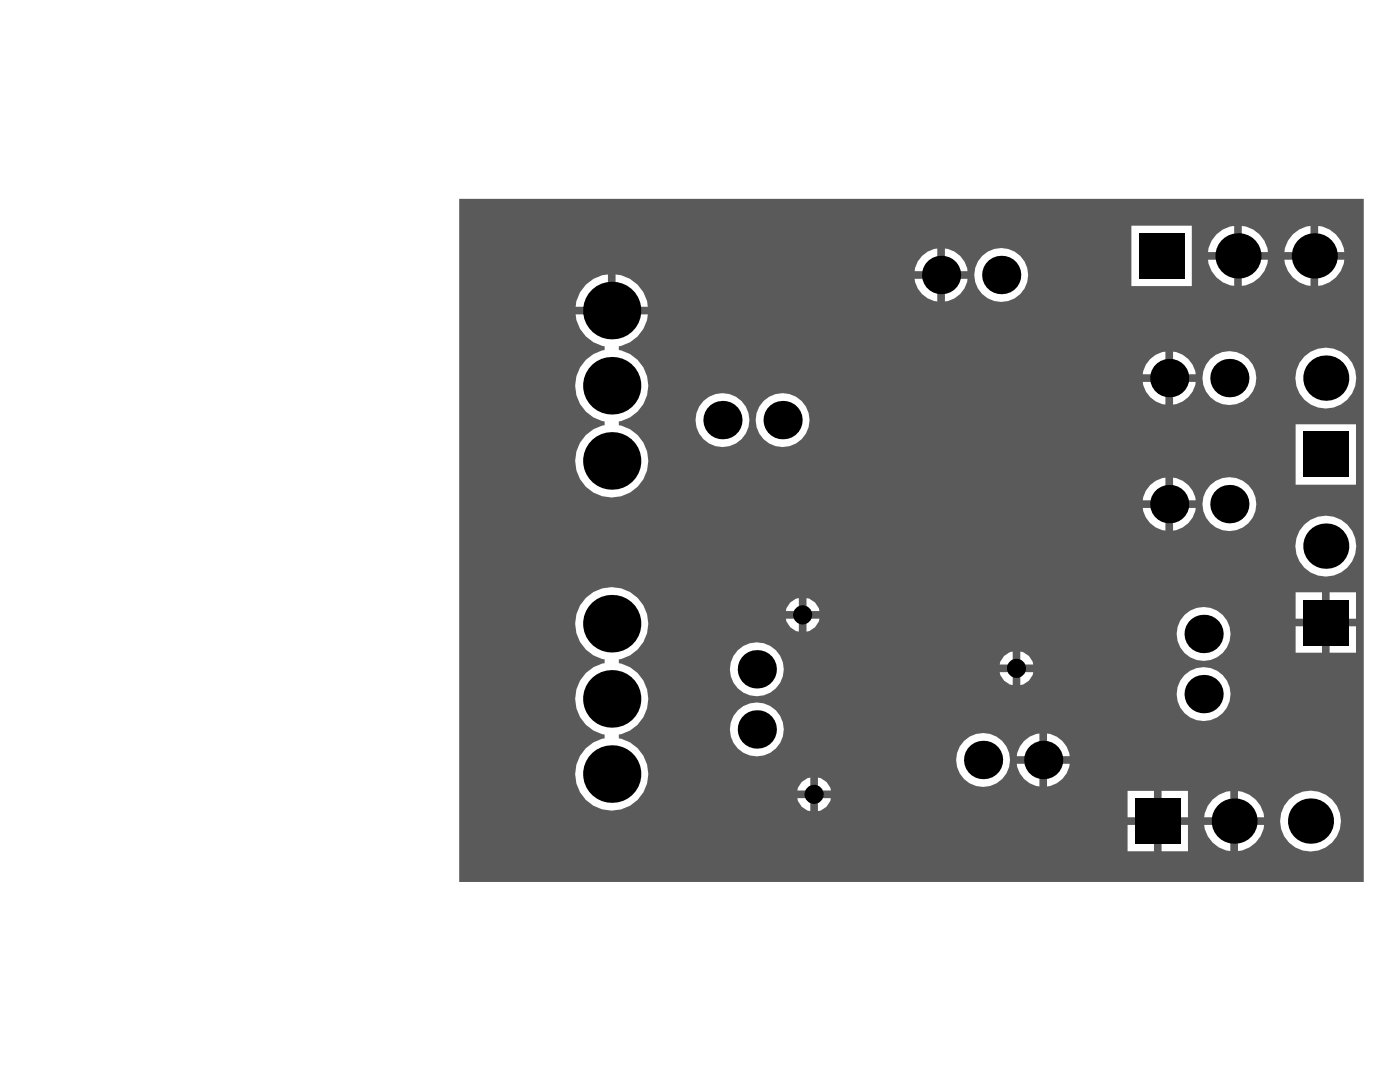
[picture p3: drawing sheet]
<svg xmlns="http://www.w3.org/2000/svg" width="279mm" height="216mm" viewBox="0 0 279 216" stroke-linecap="round" stroke-linejoin="round" font-family="sans-serif">
<path d="M91.6 39.7h180.6v136.3h-180.6zM263.1 45.1v5.2h5.2a5.8 5.8 0 0 0-5.2-5.2zM258 46.8l-1 1.2-.6 1.5-.1 .8h5.2v-5.2l-.8 .1-1.4 .6zM247.8 45.1v5.2h5.2a5.8 5.8 0 0 0-5.2-5.2zM242.8 46.8l-1 1.2-.6 1.5-.1 .8h5.2v-5.2l-.8 .1-1.5 .6zM188.6 49.6v4.5h4.5a5.2 5.2 0 0 0-4.5-4.5zM184 51.1l-.8 1.1-.6 1.3-.1 .6h4.6v-4.5l-.7 .1-1.3 .5zM263.1 51.8v5.2a5.8 5.8 0 0 0 5.2-5.2zM256.3 51.8a5.8 5.8 0 0 0 5.2 5.2v-5.2zM247.8 51.8v5.2a5.8 5.8 0 0 0 5.2-5.2zM241.1 51.8a5.8 5.8 0 0 0 5.2 5.2v-5.2zM225.8 45v12.1h12v-12.1zM188.6 55.6v4.6a5.2 5.2 0 0 0 4.5-4.6zM182.5 55.6a5.2 5.2 0 0 0 4.6 4.6v-4.6zM194.4 54.9a5.4 5.4 0 0 0 10.8 0 5.4 5.4 0 0 0-10.8 0zM122.8 54.8v6.4h6.5a7 7 0 0 0-6.5-6.4zM116.9 56.8l-1.1 1.5-.8 1.8-.1 1.1h6.4v-6.4l-1.1 .1-1.8 .7zM234.1 70.2v4.5h4.5a5.2 5.2 0 0 0-4.5-4.5zM229.5 71.6l-.8 1.2-.6 1.3v.6h4.5v-4.5h-.6l-1.3 .6zM234.1 76.2v4.5a5.2 5.2 0 0 0 4.5-4.5zM228.1 76.2a5.2 5.2 0 0 0 4.5 4.5v-4.5zM240 75.4a5.4 5.4 0 0 0 10.7 0 5.4 5.4 0 0 0-10.7 0zM258.5 75.4a6.1 6.1 0 0 0 12.2 0 6.1 6.1 0 0 0-12.2 0zM150.8 83.8a5.4 5.4 0 0 0 10.8 0 5.4 5.4 0 0 0-10.8 0zM138.8 83.8a5.4 5.4 0 0 0 10.8 0 5.4 5.4 0 0 0-10.8 0zM258.6 84.7v12h12v-12zM114.9 62.7a7 7 0 0 0 5.8 6.4v.8a7.2 7.2 0 0 0-5.9 7.1 7.2 7.2 0 0 0 5.9 7.1v.8a7.3 7.3 0 0 0-5 10.5 7.3 7.3 0 0 0 11.5 1.8 7.3 7.3 0 0 0-1.5-11.6l-2.2-.7v-.8a7.2 7.2 0 0 0 5.9-7.1 7.2 7.2 0 0 0-5.9-7.1v-.8a7 7 0 0 0 5.8-6.4h-7.2v-.7v.7zM234.1 95.3v4.5h4.5a5.2 5.2 0 0 0-4.5-4.5zM229.5 96.8l-.8 1.1-.6 1.3v.6h4.5v-4.5l-.6 .1-1.3 .5zM234.1 101.4v4.5a5.2 5.2 0 0 0 4.5-4.5zM228.1 101.4a5.2 5.2 0 0 0 4.5 4.5v-4.5zM240 100.6a5.4 5.4 0 0 0 10.7 0 5.4 5.4 0 0 0-10.7 0zM258.5 109a6.1 6.1 0 0 0 12.2 0 6.1 6.1 0 0 0-12.2 0zM160.9 119.3v2.6h2.6a3.1 3.1 0 0 0-2.6-2.6zM157.7 120.2l-.7 1.2-.2 .5h2.6v-2.6l-.6 .2zM265.4 118.2v5.3h5.2v-5.3zM258.6 118.2v5.3h5.2v-5.3zM160.9 123.5v2.5a3.1 3.1 0 0 0 2.6-2.5zM156.8 123.5a3.1 3.1 0 0 0 2.6 2.5v-2.5zM265.4 125v5.2h5.2v-5.2zM258.6 125v5.2h5.2v-5.2zM234.8 126.5a5.4 5.4 0 0 0 10.8 0 5.4 5.4 0 0 0-10.8 0zM203.6 130v2.6h2.6a3.1 3.1 0 0 0-2.6-2.6zM200.4 130.9l-.8 1.1-.1 .6h2.6v-2.6l-.6 .1zM203.6 134.1v2.6a3.1 3.1 0 0 0 2.6-2.6zM199.5 134.1a3.1 3.1 0 0 0 2.6 2.6v-2.6zM145.7 133.5a5.4 5.4 0 0 0 10.7 0 5.4 5.4 0 0 0-10.7 0zM234.8 138.5a5.4 5.4 0 0 0 10.8 0 5.4 5.4 0 0 0-10.8 0zM209 146.4v4.5h4.5a5.2 5.2 0 0 0-4.5-4.5zM204.4 147.8l-.9 1.2-.5 1.3-.1 .6h4.5v-4.5h-.6l-1.3 .6zM145.7 145.5a5.4 5.4 0 0 0 10.7 0 5.4 5.4 0 0 0-10.7 0zM209 152.4v4.5a5.2 5.2 0 0 0 4.5-4.5zM202.9 152.4a5.2 5.2 0 0 0 4.5 4.5v-4.5zM190.8 151.6a5.4 5.4 0 0 0 10.8 0 5.4 5.4 0 0 0-10.8 0zM163.2 155.2v2.5h2.6a3.1 3.1 0 0 0-2.6-2.5zM160 156l-.8 1.2-.1 .5h2.6v-2.5l-.6 .1zM116.9 119.3a7.3 7.3 0 0 0 3.8 12.3v.7a7.2 7.2 0 0 0-5.9 7.2 7.2 7.2 0 0 0 5.9 7.1v.7a7.3 7.3 0 0 0-5 10.6 7.3 7.3 0 0 0 11.5 1.8 7.3 7.3 0 0 0-1.5-11.6l-2.2-.8v-.7a7.2 7.2 0 0 0 5.9-7.1 7.2 7.2 0 0 0-5.9-7.2v-.7a7.3 7.3 0 0 0 5-10.6 7.3 7.3 0 0 0-11.6-1.7zM163.2 159.3v2.5a3.1 3.1 0 0 0 2.6-2.5zM159.1 159.3a3.1 3.1 0 0 0 2.6 2.5v-2.5zM247.1 157.9v5.2h5.2a5.8 5.8 0 0 0-5.2-5.2zM242 159.5l-1 1.3-.6 1.5-.1 .8h5.2v-5.2l-.8 .1-1.4 .6zM231.8 157.8v5.3h5.3v-5.3zM225 157.8v5.3h5.3v-5.3zM247.1 164.6v5.2a5.8 5.8 0 0 0 5.2-5.2zM240.3 164.6a5.8 5.8 0 0 0 5.2 5.2v-5.2zM231.8 164.6v5.3h5.3v-5.3zM225 164.6v5.3h5.3v-5.3zM255.5 163.8a6.1 6.1 0 0 0 12.1 0 6.1 6.1 0 0 0-12.1 0z" fill="#5a5a5a"/>
<g fill="#000">
<circle cx="187.8" cy="54.9" r="3.8"/>
<circle cx="199.8" cy="54.9" r="3.8"/>
<circle cx="247.1" cy="51.1" r="4.5"/>
<circle cx="262.3" cy="51.1" r="4.5"/>
<circle cx="122.1" cy="62" r="5.7"/>
<circle cx="122.1" cy="77" r="5.7"/>
<circle cx="233.3" cy="75.4" r="3.8"/>
<circle cx="245.3" cy="75.4" r="3.8"/>
<circle cx="264.6" cy="75.4" r="4.5"/>
<circle cx="122.1" cy="92" r="5.7"/>
<circle cx="144.2" cy="83.8" r="3.8"/>
<circle cx="156.2" cy="83.8" r="3.8"/>
<circle cx="233.3" cy="100.6" r="3.8"/>
<circle cx="245.3" cy="100.6" r="3.8"/>
<circle cx="264.6" cy="109" r="4.5"/>
<circle cx="122.1" cy="124.5" r="5.7"/>
<circle cx="122.1" cy="139.5" r="5.7"/>
<circle cx="151" cy="133.5" r="3.8"/>
<circle cx="160.2" cy="122.7" r="1.91"/>
<circle cx="202.9" cy="133.4" r="1.91"/>
<circle cx="240.2" cy="138.5" r="3.8"/>
<circle cx="240.2" cy="126.5" r="3.8"/>
<circle cx="122.1" cy="154.5" r="5.7"/>
<circle cx="151" cy="145.5" r="3.8"/>
<circle cx="162.5" cy="158.5" r="1.91"/>
<circle cx="196.2" cy="151.6" r="3.8"/>
<circle cx="208.2" cy="151.6" r="3.8"/>
<circle cx="246.3" cy="163.8" r="4.5"/>
<circle cx="261.5" cy="163.8" r="4.5"/>
</g>
<g fill="#000">
<path d="M227.3 46.6h9v9h-9z" fill-rule="evenodd"/>
<path d="M260.1 86.2h9v9h-9z" fill-rule="evenodd"/>
<path d="M260.1 119.7h9v9h-9z" fill-rule="evenodd"/>
<path d="M226.6 159.3h9v9h-9z" fill-rule="evenodd"/>
</g>
</svg>
